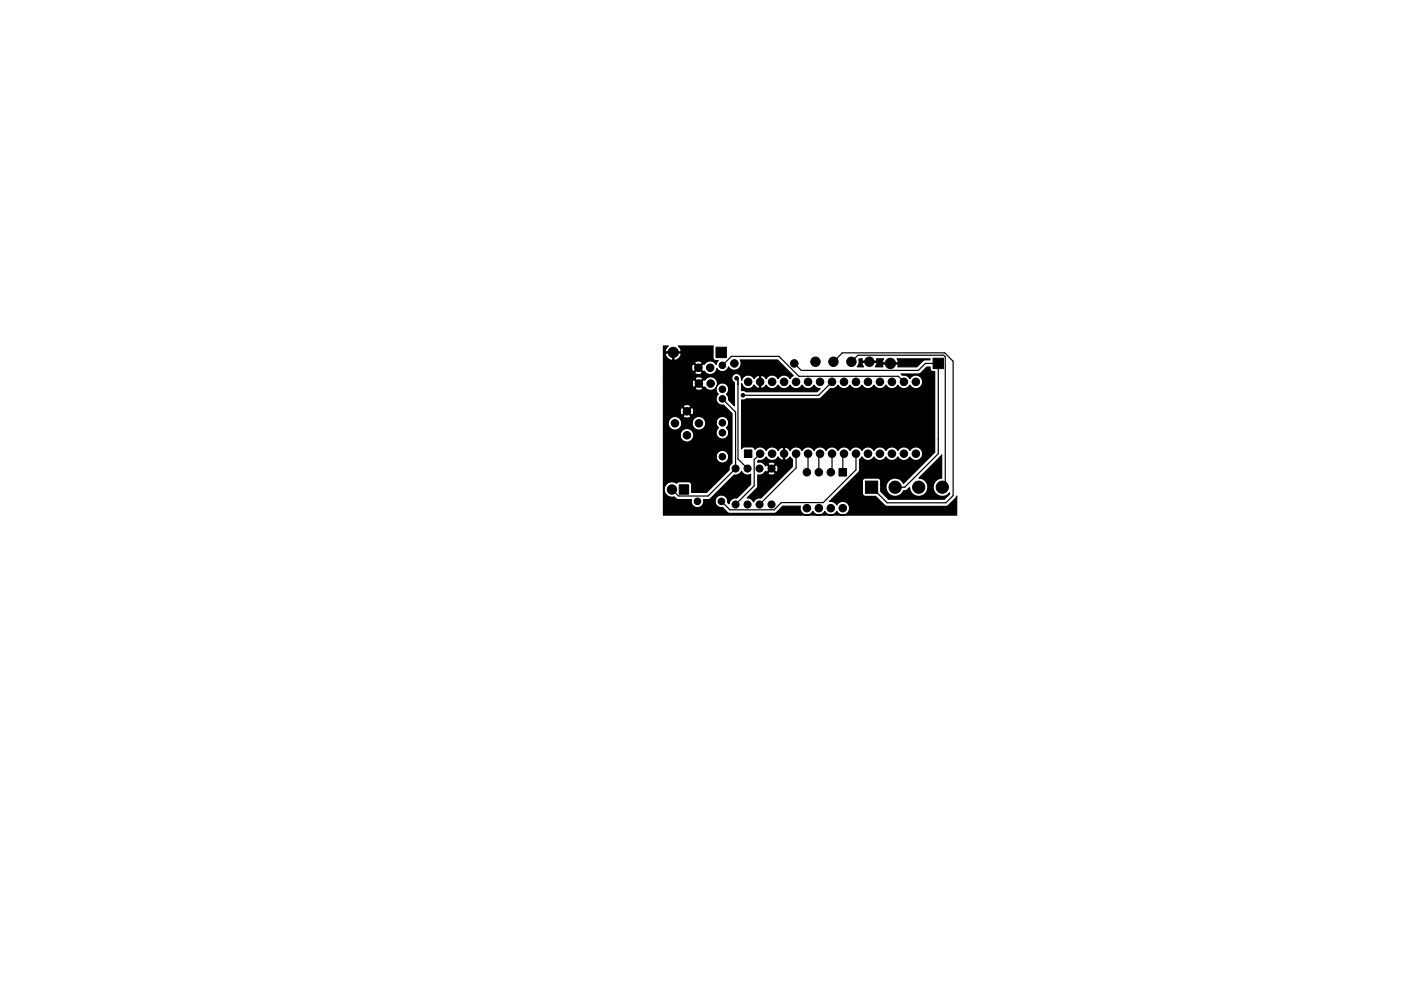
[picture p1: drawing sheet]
<svg xmlns="http://www.w3.org/2000/svg" width="297mm" height="210mm" viewBox="0 0 297 210" stroke-linecap="round" stroke-linejoin="round" font-family="sans-serif">
<g fill="#000" stroke="#000" stroke-width=".21">
<path d="M151.8 73.7h2.2v2.2h-2.2zM197.8 76h2.2v2.2h-2.2zM157.8 95.5h1.6v1.6h-1.6zM177.9 99.4h1.6v1.6h-1.6zM144 102.9h2v2h-2zM183.5 102.1h2.6v2.6h-2.6z"/>
<circle cx="142.7" cy="74.8" r="1.1"/>
<circle cx="148.1" cy="78" r=".8"/>
<circle cx="150.6" cy="78" r=".8"/>
<circle cx="153.2" cy="77.5" r=".7"/>
<circle cx="155.7" cy="77.1" r=".8"/>
<circle cx="168.4" cy="77.1" r=".8"/>
<circle cx="172.9" cy="76.8" r="1"/>
<circle cx="176.7" cy="76.8" r="1"/>
<circle cx="180.5" cy="76.8" r="1"/>
<circle cx="184.3" cy="76.8" r="1"/>
<circle cx="188.8" cy="77.1" r="1.1"/>
<circle cx="143.1" cy="89.8" r=".8"/>
<circle cx="145.6" cy="87.3" r=".8"/>
<circle cx="145.6" cy="92.3" r=".8"/>
<circle cx="148.2" cy="81.4" r=".8"/>
<circle cx="148.2" cy="89.8" r=".8"/>
<circle cx="150.7" cy="81.4" r=".8"/>
<circle cx="153.2" cy="89.7" r=".7"/>
<circle cx="153.2" cy="91.8" r=".7"/>
<circle cx="153.2" cy="84.6" r=".7"/>
<circle cx="153.2" cy="96.9" r=".7"/>
<circle cx="153.2" cy="82.6" r=".7"/>
<circle cx="156" cy="99.4" r=".75"/>
<circle cx="156.2" cy="80.3" r=".38"/>
<circle cx="157.5" cy="83.9" r=".38"/>
<circle cx="158.5" cy="99.4" r=".75"/>
<circle cx="158.6" cy="81" r=".8"/>
<circle cx="161" cy="99.4" r=".75"/>
<circle cx="161.2" cy="96.3" r=".8"/>
<circle cx="161.2" cy="81" r=".8"/>
<circle cx="163.6" cy="99.4" r=".75"/>
<circle cx="163.7" cy="96.3" r=".8"/>
<circle cx="163.7" cy="81" r=".8"/>
<circle cx="166.2" cy="96.3" r=".8"/>
<circle cx="166.2" cy="81" r=".8"/>
<circle cx="168.8" cy="96.3" r=".8"/>
<circle cx="168.8" cy="81" r=".8"/>
<circle cx="171.3" cy="96.3" r=".8"/>
<circle cx="171.3" cy="81" r=".8"/>
<circle cx="173.9" cy="96.3" r=".8"/>
<circle cx="173.9" cy="81" r=".8"/>
<circle cx="176.4" cy="81" r=".8"/>
<circle cx="176.4" cy="96.3" r=".8"/>
<circle cx="178.9" cy="96.3" r=".8"/>
<circle cx="178.9" cy="81" r=".8"/>
<circle cx="181.5" cy="81" r=".8"/>
<circle cx="181.5" cy="96.3" r=".8"/>
<circle cx="184" cy="81" r=".8"/>
<circle cx="184" cy="96.3" r=".8"/>
<circle cx="186.6" cy="81" r=".8"/>
<circle cx="186.6" cy="96.3" r=".8"/>
<circle cx="189.1" cy="81" r=".8"/>
<circle cx="189.1" cy="96.3" r=".8"/>
<circle cx="191.6" cy="81" r=".8"/>
<circle cx="191.6" cy="96.3" r=".8"/>
<circle cx="194.2" cy="96.3" r=".8"/>
<circle cx="194.2" cy="81" r=".8"/>
<circle cx="142.5" cy="103.9" r="1"/>
<circle cx="147.9" cy="106.4" r=".7"/>
<circle cx="153" cy="106.4" r=".7"/>
<circle cx="156" cy="107" r=".75"/>
<circle cx="158.5" cy="107" r=".75"/>
<circle cx="161" cy="107" r=".75"/>
<circle cx="163.6" cy="107" r=".75"/>
<circle cx="171.1" cy="107.8" r=".8"/>
<circle cx="171.1" cy="100.2" r=".8"/>
<circle cx="173.6" cy="107.8" r=".8"/>
<circle cx="173.6" cy="100.2" r=".8"/>
<circle cx="176.1" cy="107.8" r=".8"/>
<circle cx="176.1" cy="100.2" r=".8"/>
<circle cx="178.7" cy="107.8" r=".8"/>
<circle cx="189.8" cy="103.4" r="1.3"/>
<circle cx="194.8" cy="103.4" r="1.3"/>
<circle cx="199.8" cy="103.4" r="1.3"/>
</g>
<g fill="none" stroke="#000" stroke-width=".25">
<path d="M152.9 74.8h.5M153.2 77.5l1.9-1.9h10.1l4.2 4.2h21.1l1.1 1.2M168.4 77.1l1.5 1.5h24.8l1.5-1.5h2.7v19.2l-7.1 7.1h-2M176.7 76.8l1.9-1.9h21.7l1.8 1.8v28.5l-1.5 1.5h-12.5l-3.3-3.3M180.5 76.8l1.4-1.4h18.2l.3 .3v27l-.6 .7M153.2 84.6l2.8 2.8v12l-5.9 5.8h-6.3l-1.3-1.3M156.2 80.3l.3 .3v16.8l2 2M161.2 96.3l-1.3 1.2v5.6l-3.9 3.9M168.8 96.3v3l-7.8 7.7M171.3 96.3v3.6l-.2 .3M173.9 96.3l-.3 .2v3.7M176.4 81l-2.8 2.9h-16.1"/>
<path d="M176.4 96.3v3.6l-.3 .3M178.9 96.3l-.2 .2v3.7M181.5 96.3v3.4l-7 6.9h-8.9l-1.5 1.6h-9.3l-1.8-1.8"/>
</g>
<path d="M140.7 73.4h1l-.2 .2a.89 .89 0 0 0-.3 1h3.1l.1-.4-.6-.8h7.4v2.7l.4 .4h.7l-.5 .8a1.44 1.44 0 0 0-2.5 0l-.2-.1-.8 .8 .8 .8 .2-.1a1.44 1.44 0 0 0 1.6 .7 1.44 1.44 0 0 0 1.1-1.2 1.33 1.33 0 0 0 1.4 .6 1.33 1.33 0 0 0 1.1-1 1.44 1.44 0 0 0 1.9 .6 1.44 1.44 0 0 0 .5-2h7.9l3.4 3.3-.7 .6-.1-.2a1.44 1.44 0 0 0-2.4 .2 1.44 1.44 0 0 0-2.6 .1l-.3-.4a.62 .62 0 0 0-.8-.2v2.5l.2 .1 .4-.1 .5-.6a1.44 1.44 0 0 0 2.6 0 1.44 1.44 0 0 0 2.5 0 1.44 1.44 0 0 0 2.6 0 1.44 1.44 0 0 0 2.5 0l.6 .6 .7 .2-.7 .6h-15l-.4-.2h-.6v-1.5a1.44 1.44 0 0 0 1.3 1.1 1.44 1.44 0 0 0 1.4-.8l.3 .4a.62 .62 0 0 0 .8 .2v-2.5l-.2-.2-.4 .2-.5 .5a1.44 1.44 0 0 0-1.5-.7 1.44 1.44 0 0 0-1.2 1.1 1.08 1.08 0 0 0-.7-1.4 1.08 1.08 0 0 0-1.4 .9l.2 .5 .4 .5v4.9l-1.2-1.2-.1-.7-.4-.6 .2-.2a1.34 1.34 0 0 0-.3-1.9 1.34 1.34 0 0 0-1.9 .4 1.44 1.44 0 0 0-.7-1.8 1.44 1.44 0 0 0-1.9 .6l-.2-.1-.8 .8 .8 .8 .2-.1a1.44 1.44 0 0 0 2.5 0v.9l.4 .6-.2 .2a1.34 1.34 0 0 0-.1 1.5 1.34 1.34 0 0 0 1.4 .6l1.8 1.8v10.6l-.6 .7v.7l-4.8 4.8h-3.2v-1.6a.64 .64 0 0 0-.6-.7h-2.1l-.4 .3-.3-.1a1.64 1.64 0 0 0-2.4 1.3 1.64 1.64 0 0 0 2.2 1.7l.7 .6h2.9l-.1 .2a1.34 1.34 0 0 0 1.5 1.5 1.34 1.34 0 0 0 1.2-1.7l1.4-.1 5.1-5.1 .9-.2 .6-.6 .1 .1a1.39 1.39 0 0 0 1.8 .5v2.2l-2.9 2.9a1.38 1.38 0 0 0-1.6 1.2l-.3-.4a1.34 1.34 0 0 0-1.3-1.5 1.34 1.34 0 0 0-1.4 1.5 1.34 1.34 0 0 0 1.6 1.2l1.4 1.2h9.5l.6-.2 1.3-1.3h3.7a1.44 1.44 0 0 0 .8 1.7 1.44 1.44 0 0 0 1.8-.6 1.44 1.44 0 0 0 2.6 0 1.44 1.44 0 0 0 2.5 0 1.44 1.44 0 0 0 2.2 .4 1.44 1.44 0 0 0 0-2.2 1.44 1.44 0 0 0-2.2 .4l-.6-.6-1-.1 6.3-6.3 .1-.4v-2.2l.6-.6 .1 .3a1.44 1.44 0 0 0 2.4-.3 1.44 1.44 0 0 0 2.5 0 1.44 1.44 0 0 0 2.6 0 1.44 1.44 0 0 0 2.5 0 1.44 1.44 0 0 0 2.2 .5 1.44 1.44 0 0 0 0-2.3 1.44 1.44 0 0 0-2.2 .5 1.44 1.44 0 0 0-2.5 0 1.44 1.44 0 0 0-2.6 0 1.44 1.44 0 0 0-2.5 0 1.44 1.44 0 0 0-2.5 0 1.44 1.44 0 0 0-2.6 0 1.44 1.44 0 0 0-2.5 0 1.44 1.44 0 0 0-2.6 0 1.44 1.44 0 0 0-2.5 0 1.44 1.44 0 0 0-2.5 0 1.44 1.44 0 0 0-2.6 0l-.3-.4a.62 .62 0 0 0-.8-.2v2.5l.2 .2 .4-.2 .5-.6 .5 .6v1.5l-6.7 6.7-.9 .1-.6 .7-.6-.7-.8-.2 2.2-2.2 .1-2.7h.7l.6-.3h.8l.1 .2 .5 .2 .9-.2 .1-.2-.8-.8-.8 .8h-.8l.3-.4 .3 .2 .8-.8h.4l.7 .8 .3-.1 .2-.8-.2-.6-.3-.1-.7 .8h-.4l-.8-.8-.3 .3-.3-.4h.8l.8 .7 .8-.7a.91 .91 0 0 0-1.6 0h-.8l-.8-.5-.5 .1 .1-.4 1-.2 .6-.6a1.44 1.44 0 0 0 2.6 0l.3 .4a.62 .62 0 0 0 .8 .2v-2.5l-.2-.1-.4 .1-.5 .6a1.44 1.44 0 0 0-2.6 0 1.44 1.44 0 0 0-2.4-.3l-.1-.3-.5-.2h-1.7l-.5 .4v-10.4h.6l.4-.2h15.5l.4-.2 2-2 1-.1 .6-.6 .1 .2a1.44 1.44 0 0 0 2.4-.2 1.44 1.44 0 0 0 2.6 0 1.44 1.44 0 0 0 2.5 0 1.44 1.44 0 0 0 2.5 0 1.44 1.44 0 0 0 2.6 0 1.44 1.44 0 0 0 2.5 0 1.44 1.44 0 0 0 2.2 .4 1.44 1.44 0 0 0 0-2.2 1.44 1.44 0 0 0-2.2 .4l-.6-.6-1-.1-.2-.2 3.8-.1 1.6-1.4h.7a.77 .77 0 0 0 .2 .8 .77 .77 0 0 0 .8 .1v17.1l-6.7 6.7v-.1a1.94 1.94 0 0 0-3-.6 1.94 1.94 0 0 0 .1 3 1.94 1.94 0 0 0 3-.8h.5l.8-.7v.2a1.94 1.94 0 0 0 2 1.7 1.94 1.94 0 0 0 1.8-1.9 1.94 1.94 0 0 0-1.9-2l4.9-4.9-.1 4.9a1.94 1.94 0 0 0-1.5 2.9 1.94 1.94 0 0 0 3.2 .3v.2l-1.1 1.1h-11.8l-1.7-1.7v-2.1l-.2-.5-.4-.2h-2.6a.64 .64 0 0 0-.7 .7v2.6l.2 .4 .5 .2h2.1l1.9 1.9 .4 .2h12.8l.4-.2 1.5-1.5 .2-.5v4.1h-62.1v-12.5h11.1a1.34 1.34 0 0 0 1.8 1.4 1.34 1.34 0 0 0 .5-2.3 1.34 1.34 0 0 0-2.2 .6l-.1 .3h-11.1v-4.6h3.5a1.44 1.44 0 0 0 2 1.5 1.44 1.44 0 0 0 .4-2.4 1.44 1.44 0 0 0-2.3 .6l-.1 .3h-3.5v-2.5h1a1.44 1.44 0 0 0 1.4 1.6 1.44 1.44 0 0 0 1.4-1.6h2.2v.2a1.44 1.44 0 0 0 1.7 1.3 1.44 1.44 0 0 0 1.2-1.6h2.2l.1 .5 .4 .7a1.34 1.34 0 0 0-.1 1.9 1.34 1.34 0 0 0 2 0 1.34 1.34 0 0 0-.2-1.9 1.34 1.34 0 0 0-.2-2.3 1.34 1.34 0 0 0-2 1.1h-2.2v-.2a1.44 1.44 0 0 0-1.6-1 1.44 1.44 0 0 0-1.3 1.3h-2.2v-.3a1.44 1.44 0 0 0-1.5-1 1.44 1.44 0 0 0-1.3 1.3h-1v-1.4h4.1l.1 .2 .8 .2 .7-.2 .1-.2-.9-.9-.8 .9h-4.1v-1h3.5a.63 .63 0 0 0 .5 .8l.8-.8h.3l.8 .8 .3-.1 .2-.8-.2-.7h-.3l-.8 .8h-.3l-.8-.8a.78 .78 0 0 0-.5 .8h-3.5v-1h4.1l.8 .8 .9-.8-.1-.3-.8-.2-.7 .2-.1 .3h-4.1v-3.9h6.7a.96 .96 0 0 0 1.6 0l-.8-.8-.8 .8h-6.7v-1h6l.2 .7 .3 .1 .8-.8-.8-.8h-.3l-.2 .8h-6v-1h6.7l.8 .8 .8-.8a.96 .96 0 0 0-1.6 0h-6.7v-1.4h6.6v.3l.8 .2 .7-.2 .1-.3-.8-.8-.8 .8h-6.6v-.9h5.9a.63 .63 0 0 0 .5 .7l.8-.8-.8-.8a.78 .78 0 0 0-.5 .9h-5.9v-1.1h6.6l.8 .8 .8-.8-.1-.2-.8-.2-.7 .2v.2h-6.6v-1.8h.4l.4 .8 .9 .5 .2-.2v-1.4h.3v1.4a1.24 1.24 0 0 0 1.4-1.4h-3.1l-.1 .3h-.4zM182.1 76.3l.7-.2 .1 .5h2.9v-.5h1.5l-.2 .6 .1 .3h3.1l.2-.3-.3-.6h7v.2l-1.4 .2-1.4 1.3h-4.1l.2-.3-.2-.3h-3.1l-.1 .3 .1 .3h-1.6a.77 .77 0 0 0 .2-.9h-2.9a.77 .77 0 0 0 .2 .9h-1.3l.3-.6z" fill="#000" stroke="#000" stroke-width=".25"/>
</svg>
